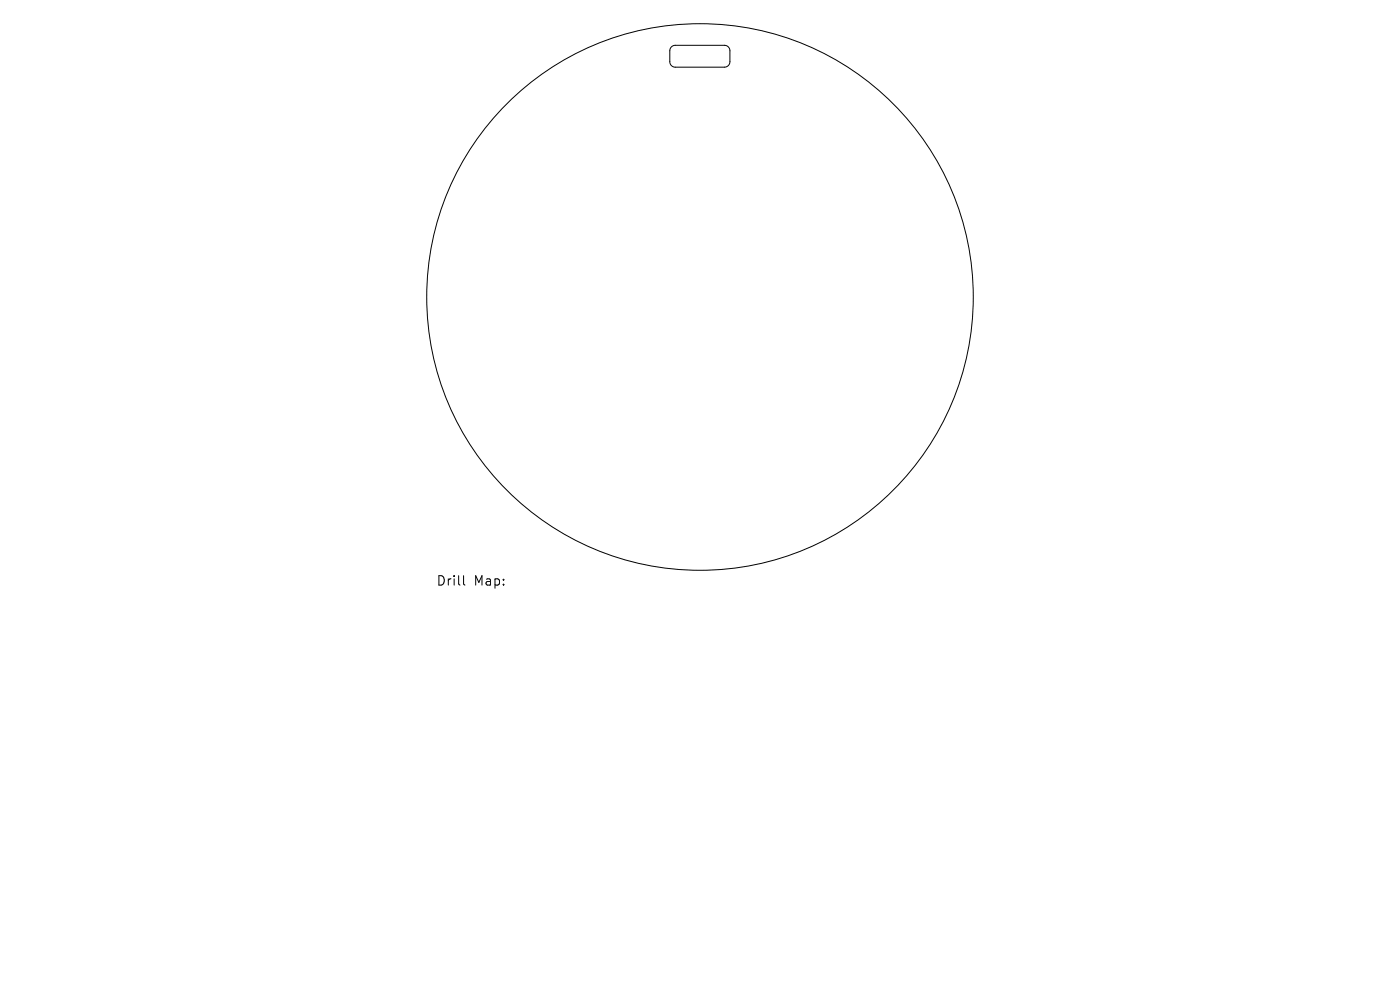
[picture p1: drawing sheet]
<svg xmlns="http://www.w3.org/2000/svg" width="297mm" height="210mm" viewBox="0 0 297 210" stroke-linecap="round" stroke-linejoin="round" font-family="sans-serif">
<defs><g id="words">
<g font-size="2.8">
<text x="92.5" y="124.5">Drill</text>
<text x="100.5" y="124.5">Map:</text>
</g>
</g></defs>
<g fill="none" stroke="#000" stroke-width=".21">
<path d="M142.4 10l.9-.4h10.4a1.16 1.16 0 0 1 1.1 1.2v2.3a1.16 1.16 0 0 1-1.1 1.1h-10.4a1.16 1.16 0 0 1-1.2-1.1v-2.4zM98.3 122.1v1.7l.3 .3"/>
<circle cx="148.5" cy="63" r="58"/>
</g>
<use href="#words"/>
</svg>
